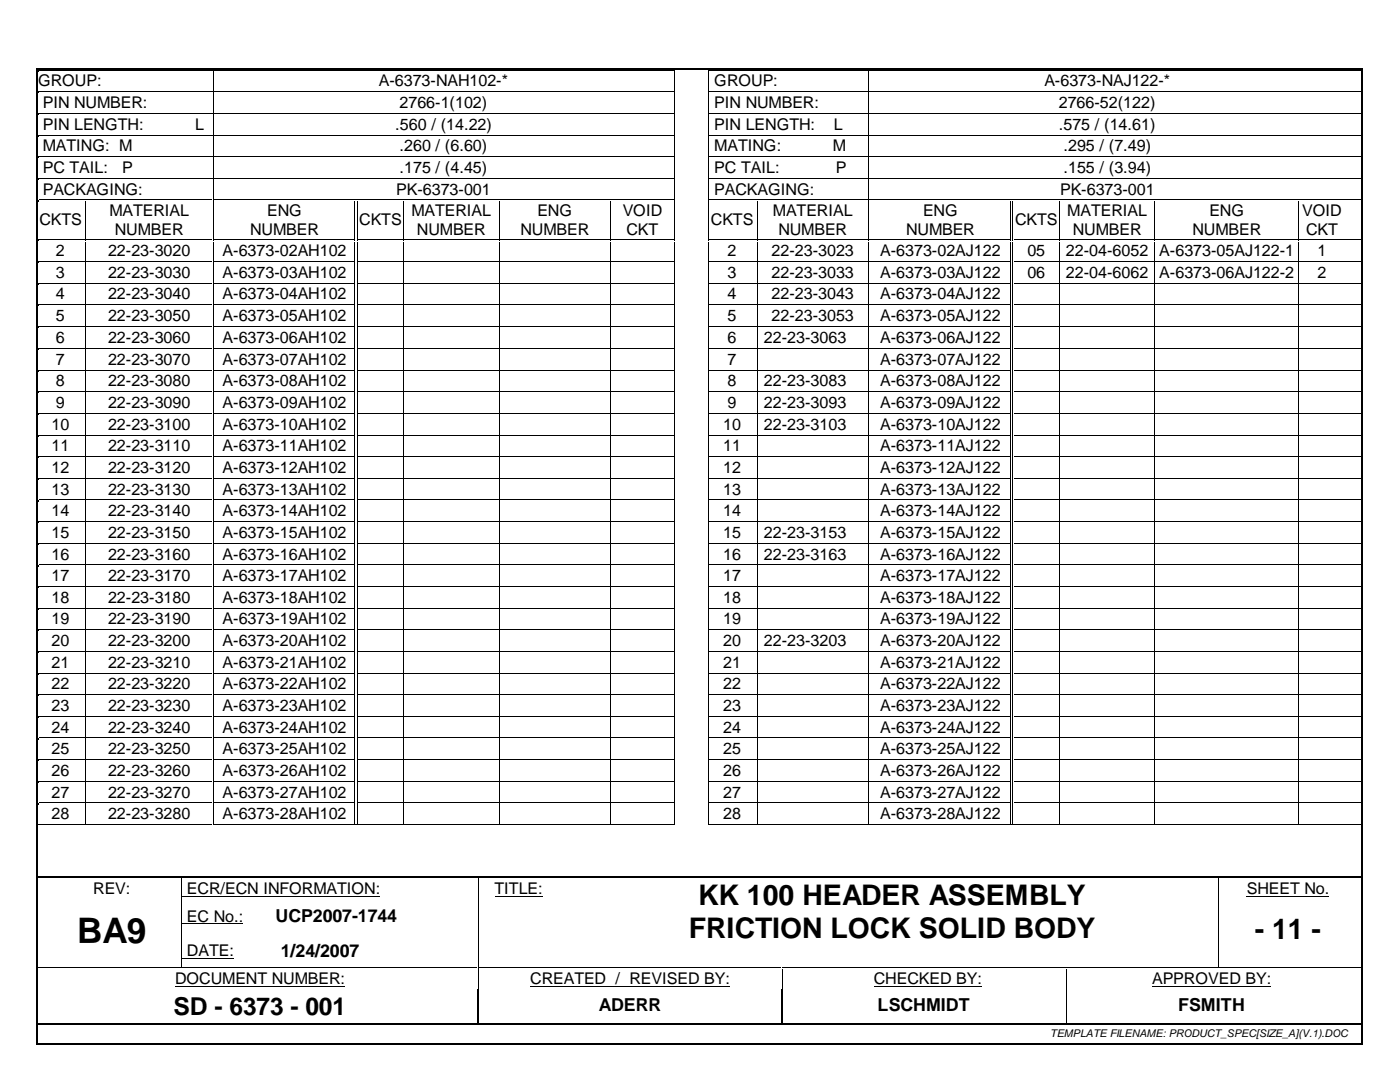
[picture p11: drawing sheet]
<svg xmlns="http://www.w3.org/2000/svg" width="279mm" height="216mm" viewBox="0 0 279 216" stroke-linecap="round" stroke-linejoin="round" font-family="sans-serif">
<defs><g id="words">
<text font-size="7" x="15.4" y="188.2">BA9</text>
<g font-size="5.7">
<text x="139.3" y="180.6">KK 100 HEADER ASSEMBLY</text>
<text x="137.5" y="187.1">FRICTION LOCK SOLID BODY</text>
<text x="250.4" y="187.3">- 11 -</text>
</g>
<text font-size="4.9" x="34.6" y="202.6">SD - 6373 - 001</text>
<g font-size="3.6">
<text x="55" y="184">UCP2007-1744</text>
<text x="56" y="190.9">1/24/2007</text>
<text x="119.5" y="201.8">ADERR</text>
<text x="175.2" y="201.8">LSCHMIDT</text>
<text x="235.1" y="201.8">FSMITH</text>
</g>
<g font-size="3.2">
<text x="7.6" y="17.3">GROUP:</text>
<text x="75.6" y="17.3">A-6373-NAH102-*</text>
<text x="142.6" y="17.3">GROUP:</text>
<text x="208.4" y="17.3">A-6373-NAJ122-*</text>
<text x="8.5" y="21.6">PIN NUMBER:</text>
<text x="79.7" y="21.6">2766-1(102)</text>
<text x="142.6" y="21.6">PIN NUMBER:</text>
<text x="211.3" y="21.6">2766-52(122)</text>
<text x="8.5" y="25.9">PIN LENGTH:</text>
<text x="38.9" y="25.9">L</text>
<text x="78.9" y="25.9">.560 / (14.22)</text>
<text x="142.6" y="25.9">PIN LENGTH:</text>
<text x="166.4" y="25.9">L</text>
<text x="211.3" y="25.9">.575 / (14.61)</text>
<text x="8.5" y="30.2">MATING: M</text>
<text x="8.5" y="34.5">PC TAIL:</text>
<text x="24.4" y="34.5">P</text>
<text x="79.7" y="34.5">.175 / (4.45)</text>
<text x="79.7" y="30.2">.260 / (6.60)</text>
<text x="142.6" y="30.2">MATING:</text>
<text x="142.6" y="34.5">PC TAIL:</text>
<text x="166.2" y="30.2">M</text>
<text x="166.8" y="34.5">P</text>
<text x="212.2" y="30.2">.295 / (7.49)</text>
<text x="212.2" y="34.5">.155 / (3.94)</text>
<text x="8.5" y="38.8">PACKAGING:</text>
<text x="79.1" y="38.8">PK-6373-001</text>
<text x="142.6" y="38.8">PACKAGING:</text>
<text x="211.6" y="38.8">PK-6373-001</text>
<text x="7.9" y="44.9">CKTS</text>
<text x="21.8" y="43.2">MATERIAL</text>
<text x="22.9" y="46.8">NUMBER</text>
<text x="49.9" y="46.8">NUMBER</text>
<text x="53.3" y="43.2">ENG</text>
<text x="71.7" y="44.9">CKTS</text>
<text x="82.1" y="43.2">MATERIAL</text>
<text x="83.2" y="46.8">NUMBER</text>
<text x="103.9" y="46.8">NUMBER</text>
<text x="107.3" y="43.2">ENG</text>
<text x="124.3" y="43.2">VOID</text>
<text x="125" y="46.8">CKT</text>
<text x="141.9" y="44.9">CKTS</text>
<text x="154.2" y="43.2">MATERIAL</text>
<text x="155.3" y="46.8">NUMBER</text>
<text x="180.8" y="46.8">NUMBER</text>
<text x="184.2" y="43.2">ENG</text>
<text x="202.6" y="44.9">CKTS</text>
<text x="213" y="43.2">MATERIAL</text>
<text x="214.1" y="46.8">NUMBER</text>
<text x="238" y="46.8">NUMBER</text>
<text x="241.4" y="43.2">ENG</text>
<text x="259.9" y="43.2">VOID</text>
<text x="260.7" y="46.8">CKT</text>
<text x="11.2" y="51.1">2</text>
<text x="21.6" y="51.1">22-23-3020</text>
<text x="44.4" y="51.1">A-6373-02AH102</text>
<text x="145.2" y="51.1">2</text>
<text x="154" y="51.1">22-23-3023</text>
<text x="175.7" y="51.1">A-6373-02AJ122</text>
<text x="205" y="51.1">05</text>
<text x="212.7" y="51.1">22-04-6052</text>
<text x="231.4" y="51.1">A-6373-05AJ122-1</text>
<text x="262.9" y="51.1">1</text>
<text x="11.2" y="55.4">3</text>
<text x="11.2" y="59.8">4</text>
<text x="21.6" y="55.4">22-23-3030</text>
<text x="21.6" y="59.8">22-23-3040</text>
<text x="44.4" y="55.4">A-6373-03AH102</text>
<text x="44.4" y="59.8">A-6373-04AH102</text>
<text x="145.2" y="55.4">3</text>
<text x="145.2" y="59.8">4</text>
<text x="154" y="55.4">22-23-3033</text>
<text x="154" y="59.8">22-23-3043</text>
<text x="175.7" y="55.4">A-6373-03AJ122</text>
<text x="175.7" y="59.8">A-6373-04AJ122</text>
<text x="205" y="55.4">06</text>
<text x="212.7" y="55.4">22-04-6062</text>
<text x="231.4" y="55.4">A-6373-06AJ122-2</text>
<text x="262.9" y="55.4">2</text>
<text x="11.2" y="64.1">5</text>
<text x="21.6" y="64.1">22-23-3050</text>
<text x="44.4" y="64.1">A-6373-05AH102</text>
<text x="145.2" y="64.1">5</text>
<text x="154" y="64.1">22-23-3053</text>
<text x="175.7" y="64.1">A-6373-05AJ122</text>
<text x="11.2" y="68.5">6</text>
<text x="21.6" y="68.5">22-23-3060</text>
<text x="44.4" y="68.5">A-6373-06AH102</text>
<text x="145.2" y="68.5">6</text>
<text x="152.5" y="68.5">22-23-3063</text>
<text x="175.7" y="68.5">A-6373-06AJ122</text>
<text x="11.2" y="72.8">7</text>
<text x="11.2" y="77.1">8</text>
<text x="21.6" y="72.8">22-23-3070</text>
<text x="21.6" y="77.1">22-23-3080</text>
<text x="44.4" y="72.8">A-6373-07AH102</text>
<text x="44.4" y="77.1">A-6373-08AH102</text>
<text x="145.2" y="72.8">7</text>
<text x="145.2" y="77.1">8</text>
<text x="152.5" y="77.1">22-23-3083</text>
<text x="175.7" y="72.8">A-6373-07AJ122</text>
<text x="175.7" y="77.1">A-6373-08AJ122</text>
<text x="11.2" y="81.4">9</text>
<text x="21.6" y="81.4">22-23-3090</text>
<text x="44.4" y="81.4">A-6373-09AH102</text>
<text x="145.2" y="81.4">9</text>
<text x="152.5" y="81.4">22-23-3093</text>
<text x="175.7" y="81.4">A-6373-09AJ122</text>
<text x="10.3" y="85.7">10</text>
<text x="21.6" y="85.7">22-23-3100</text>
<text x="44.4" y="85.7">A-6373-10AH102</text>
<text x="144.3" y="85.7">10</text>
<text x="152.5" y="85.7">22-23-3103</text>
<text x="175.7" y="85.7">A-6373-10AJ122</text>
<text x="10.3" y="90.1">11</text>
<text x="10.3" y="94.4">12</text>
<text x="21.6" y="90.1">22-23-3110</text>
<text x="21.6" y="94.4">22-23-3120</text>
<text x="44.4" y="90.1">A-6373-11AH102</text>
<text x="44.4" y="94.4">A-6373-12AH102</text>
<text x="144.3" y="90.1">11</text>
<text x="144.3" y="94.4">12</text>
<text x="175.7" y="90.1">A-6373-11AJ122</text>
<text x="175.7" y="94.4">A-6373-12AJ122</text>
<text x="10.3" y="98.7">13</text>
<text x="21.6" y="98.7">22-23-3130</text>
<text x="44.4" y="98.7">A-6373-13AH102</text>
<text x="144.3" y="98.7">13</text>
<text x="175.7" y="98.7">A-6373-13AJ122</text>
<text x="10.3" y="103">14</text>
<text x="10.3" y="107.3">15</text>
<text x="21.6" y="103">22-23-3140</text>
<text x="21.6" y="107.3">22-23-3150</text>
<text x="44.4" y="103">A-6373-14AH102</text>
<text x="44.4" y="107.3">A-6373-15AH102</text>
<text x="144.3" y="103">14</text>
<text x="144.3" y="107.3">15</text>
<text x="152.5" y="107.3">22-23-3153</text>
<text x="175.7" y="103">A-6373-14AJ122</text>
<text x="175.7" y="107.3">A-6373-15AJ122</text>
<text x="10.3" y="111.7">16</text>
<text x="21.6" y="111.7">22-23-3160</text>
<text x="44.4" y="111.7">A-6373-16AH102</text>
<text x="144.3" y="111.7">16</text>
<text x="152.5" y="111.7">22-23-3163</text>
<text x="175.7" y="111.7">A-6373-16AJ122</text>
<text x="10.3" y="116">17</text>
<text x="21.6" y="116">22-23-3170</text>
<text x="44.4" y="116">A-6373-17AH102</text>
<text x="144.3" y="116">17</text>
<text x="175.7" y="116">A-6373-17AJ122</text>
<text x="10.3" y="120.3">18</text>
<text x="10.3" y="124.6">19</text>
<text x="21.6" y="120.3">22-23-3180</text>
<text x="21.6" y="124.6">22-23-3190</text>
<text x="44.4" y="120.3">A-6373-18AH102</text>
<text x="44.4" y="124.6">A-6373-19AH102</text>
<text x="144.3" y="120.3">18</text>
<text x="144.3" y="124.6">19</text>
<text x="175.7" y="120.3">A-6373-18AJ122</text>
<text x="175.7" y="124.6">A-6373-19AJ122</text>
<text x="10.3" y="128.9">20</text>
<text x="21.6" y="128.9">22-23-3200</text>
<text x="44.4" y="128.9">A-6373-20AH102</text>
<text x="144.3" y="128.9">20</text>
<text x="152.5" y="128.9">22-23-3203</text>
<text x="175.7" y="128.9">A-6373-20AJ122</text>
<text x="10.3" y="133.2">21</text>
<text x="10.3" y="137.6">22</text>
<text x="21.6" y="133.2">22-23-3210</text>
<text x="21.6" y="137.6">22-23-3220</text>
<text x="44.4" y="133.2">A-6373-21AH102</text>
<text x="44.4" y="137.6">A-6373-22AH102</text>
<text x="144.3" y="133.2">21</text>
<text x="144.3" y="137.6">22</text>
<text x="175.7" y="133.2">A-6373-21AJ122</text>
<text x="175.7" y="137.6">A-6373-22AJ122</text>
<text x="10.3" y="141.9">23</text>
<text x="21.6" y="141.9">22-23-3230</text>
<text x="44.4" y="141.9">A-6373-23AH102</text>
<text x="144.3" y="141.9">23</text>
<text x="175.7" y="141.9">A-6373-23AJ122</text>
<text x="10.3" y="146.2">24</text>
<text x="21.6" y="146.2">22-23-3240</text>
<text x="44.4" y="146.2">A-6373-24AH102</text>
<text x="144.3" y="146.2">24</text>
<text x="175.7" y="146.2">A-6373-24AJ122</text>
<text x="10.3" y="150.5">25</text>
<text x="10.3" y="154.8">26</text>
<text x="21.6" y="150.5">22-23-3250</text>
<text x="21.6" y="154.8">22-23-3260</text>
<text x="44.4" y="150.5">A-6373-25AH102</text>
<text x="44.4" y="154.8">A-6373-26AH102</text>
<text x="144.3" y="150.5">25</text>
<text x="144.3" y="154.8">26</text>
<text x="175.7" y="150.5">A-6373-25AJ122</text>
<text x="175.7" y="154.8">A-6373-26AJ122</text>
<text x="10.3" y="159.2">27</text>
<text x="21.6" y="159.2">22-23-3270</text>
<text x="44.4" y="159.2">A-6373-27AH102</text>
<text x="144.3" y="159.2">27</text>
<text x="175.7" y="159.2">A-6373-27AJ122</text>
<text x="10.3" y="163.5">28</text>
<text x="21.6" y="163.5">22-23-3280</text>
<text x="44.4" y="163.5">A-6373-28AH102</text>
<text x="144.3" y="163.5">28</text>
<text x="175.7" y="163.5">A-6373-28AJ122</text>
<text x="18.6" y="178.4">REV:</text>
<text x="37.3" y="178.4">ECR/ECN INFORMATION:</text>
<text x="98.7" y="178.4">TITLE:</text>
<text x="248.8" y="178.4">SHEET No.</text>
<text x="37.3" y="183.9">EC No.:</text>
<text x="37.3" y="190.8">DATE:</text>
<text x="34.9" y="196.4">DOCUMENT NUMBER:</text>
<text x="105.8" y="196.4">CREATED / REVISED BY:</text>
<text x="174.4" y="196.4">CHECKED BY:</text>
<text x="229.9" y="196.4">APPROVED BY:</text>
</g>
<text font-size="2.1" x="209.6" y="206.9">TEMPLATE FILENAME: PRODUCT_SPEC[SIZE_A](V.1).DOC</text>
</g></defs>
<g fill="none" stroke="#000" stroke-width=".2">
<path d="M7.8 14h34.6M7.8 18.3h34.6M42.5 13.9v4.3M42.5 18.7v3.8M42.7 14h91.7M42.7 18.3h91.7M134.6 13.9v4.3M134.6 18.7v3.8M141.3 13.9v4.3M141.3 18.7v3.8M141.5 14h31.7M141.5 18.3h31.7"/>
<path d="M173.3 13.9v4.3M173.3 18.7v3.8M173.5 14h95.1M173.5 18.3h98.2M268.9 14h3.1M7.8 22.6h34.6M7.8 26.9h34.6M7.8 31.3h34.6M7.8 35.6h34.6M7.8 39.9h9.2M17.3 39.9h25.1M42.5 23v3.8"/>
<path d="M42.5 27.3v3.8M42.5 31.6v3.9M42.5 36v3.8M42.7 22.6h91.7M42.7 26.9h91.7M42.7 31.3h91.7M42.7 35.6h91.7M42.7 39.9h27.9M70.8 39.9h9.7M80.8 39.9h18.7M99.8 39.9h21.9M122 39.9h12.4"/>
<path d="M134.6 23v3.8M134.6 27.3v3.8M134.6 31.6v3.9M134.6 36v3.8M141.3 23v3.8M141.3 27.3v3.8M141.3 31.6v3.9M141.3 36v3.8M141.5 22.6h31.7M141.5 26.9h31.7M141.5 31.3h31.7M141.5 35.6h31.7"/>
<path d="M141.5 39.9h9.5M151.3 39.9h21.9M173.3 23v3.8M173.3 27.3v3.8M173.3 31.6v3.9M173.3 36v3.8M173.5 22.6h98.2M173.5 26.9h98.2M173.5 31.3h98.2M173.5 35.6h98.2M173.5 39.9h28M201.7 39.9h9.6"/>
<path d="M211.6 39.9h18.8M230.6 39.9h28.4M259.2 39.9h12.5M7.8 47.9h9.2M7.8 52.2h9.2M7.8 56.5h9.2M17.1 40.3v7.4M17.1 48.2v3.9M17.1 52.6v3.9M17.1 56.9v3.9M17.3 47.9h25.1M17.3 52.2h25.1"/>
<path d="M17.3 56.5h25.1M42.5 40.3v7.4M42.5 48.2v3.9M42.5 52.6v3.9M42.5 56.9v3.9M42.7 47.9h27.9M42.7 52.2h27.9M42.7 56.5h27.9M70.8 40.3v7.4M70.8 48.2v3.9M70.8 52.6v3.9M70.8 56.9v3.9"/>
<path d="M71.3 40.3v7.4M71.3 48.2v3.9M71.3 52.6v3.9M71.3 56.9v3.9M71.4 47.9h9.1M71.4 52.2h9.1M71.4 56.5h9.1M80.6 40.3v7.4M80.6 48.2v3.9M80.6 52.6v3.9M80.6 56.9v3.9M80.8 47.9h18.7"/>
<path d="M80.8 52.2h18.7M80.8 56.5h18.7M99.7 40.3v7.4M99.7 48.2v3.9M99.7 52.6v3.9M99.7 56.9v3.9M99.8 47.9h21.9M99.8 52.2h21.9M99.8 56.5h21.9M121.9 40.3v7.4M121.9 48.2v3.9M121.9 52.6v3.9"/>
<path d="M121.9 56.9v3.9M122 47.9h12.4M122 52.2h12.4M122 56.5h12.4M134.6 40.3v7.4M134.6 48.2v3.9M134.6 52.6v3.9M134.6 56.9v3.9M141.3 40.3v7.4M141.3 48.2v3.9M141.3 52.6v3.9M141.3 56.9v3.9"/>
<path d="M141.5 47.9h9.5M141.5 52.2h9.5M141.5 56.5h9.5M151.2 40.3v7.4M151.2 48.2v3.9M151.2 52.6v3.9M151.2 56.9v3.9M151.3 47.9h21.9M151.3 52.2h21.9M151.3 56.5h21.9M173.3 40.3v7.4M173.3 48.2v3.9"/>
<path d="M173.3 52.6v3.9M173.3 56.9v3.9M173.5 47.9h28M173.5 52.2h28M173.5 56.5h28M201.7 40.3v7.4M201.7 48.2v3.9M201.7 52.6v3.9M201.7 56.9v3.9M202.2 40.3v7.4M202.2 48.2v3.9M202.2 52.6v3.9"/>
<path d="M202.2 56.9v3.9M202.3 47.9h9M202.3 52.2h9M202.3 56.5h9M211.4 40.3v7.4M211.4 48.2v3.9M211.4 52.6v3.9M211.4 56.9v3.9M211.6 47.9h18.8M211.6 52.2h18.8M211.6 56.5h18.8M230.5 40.3v7.4"/>
<path d="M230.5 48.2v3.9M230.5 52.6v3.9M230.5 56.9v3.9M230.6 47.9h28.4M230.6 52.2h28.4M230.6 56.5h28.4M259.1 40.3v7.4M259.1 48.2v3.9M259.1 52.6v3.9M259.1 56.9v3.9M259.2 47.9h12.5M259.2 52.2h12.5"/>
<path d="M259.2 56.5h12.5M7.8 60.8h9.2M7.8 65.2h9.2M7.8 69.5h9.2M7.8 73.9h9.2M7.8 78.2h9.2M17.1 61.2v3.9M17.1 65.6v3.8M17.1 69.9v3.8M17.1 74.2v3.8M17.1 78.5v3.9M17.3 60.8h25.1"/>
<path d="M17.3 65.2h25.1M17.3 69.5h25.1M17.3 73.9h25.1M17.3 78.2h25.1M42.5 61.2v3.9M42.5 65.6v3.8M42.5 69.9v3.8M42.5 74.2v3.8M42.5 78.5v3.9M42.7 60.8h27.9M42.7 65.2h27.9M42.7 69.5h27.9"/>
<path d="M42.7 73.9h27.9M42.7 78.2h27.9M70.8 61.2v3.9M70.8 65.6v3.8M70.8 69.9v3.8M70.8 74.2v3.8M70.8 78.5v3.9M71.3 61.2v3.9M71.3 65.6v3.8M71.3 69.9v3.8M71.3 74.2v3.8M71.3 78.5v3.9"/>
<path d="M71.4 60.8h9.1M71.4 65.2h9.1M71.4 69.5h9.1M71.4 73.9h9.1M71.4 78.2h9.1M80.6 61.2v3.9M80.6 65.6v3.8M80.6 69.9v3.8M80.6 74.2v3.8M80.6 78.5v3.9M80.8 60.8h18.7M80.8 65.2h18.7"/>
<path d="M80.8 69.5h18.7M80.8 73.9h18.7M80.8 78.2h18.7M99.7 61.2v3.9M99.7 65.6v3.8M99.7 69.9v3.8M99.7 74.2v3.8M99.7 78.5v3.9M99.8 60.8h21.9M99.8 65.2h21.9M99.8 69.5h21.9M99.8 73.9h21.9"/>
<path d="M99.8 78.2h21.9M121.9 61.2v3.9M121.9 65.6v3.8M121.9 69.9v3.8M121.9 74.2v3.8M121.9 78.5v3.9M122 60.8h12.4M122 65.2h12.4M122 69.5h12.4M122 73.9h12.4M122 78.2h12.4M134.6 61.2v3.9"/>
<path d="M134.6 65.6v3.8M134.6 69.9v3.8M134.6 74.2v3.8M134.6 78.5v3.9M141.3 61.2v3.9M141.3 65.6v3.8M141.3 69.9v3.8M141.3 74.2v3.8M141.3 78.5v3.9M141.5 60.8h9.5M141.5 65.2h9.5M141.5 69.5h9.5"/>
<path d="M141.5 73.9h9.5M141.5 78.2h9.5M151.2 61.2v3.9M151.2 65.6v3.8M151.2 69.9v3.8M151.2 74.2v3.8M151.2 78.5v3.9M151.3 60.8h21.9M151.3 65.2h21.9M151.3 69.5h21.9M151.3 73.9h21.9M151.3 78.2h21.9"/>
<path d="M173.3 61.2v3.9M173.3 65.6v3.8M173.3 69.9v3.8M173.3 74.2v3.8M173.3 78.5v3.9M173.5 60.8h28M173.5 65.2h28M173.5 69.5h28M173.5 73.9h28M173.5 78.2h28M201.7 61.2v3.9M201.7 65.6v3.8"/>
<path d="M201.7 69.9v3.8M201.7 74.2v3.8M201.7 78.5v3.9M202.2 61.2v3.9M202.2 65.6v3.8M202.2 69.9v3.8M202.2 74.2v3.8M202.2 78.5v3.9M202.3 60.8h9M202.3 65.2h9M202.3 69.5h9M202.3 73.9h9"/>
<path d="M202.3 78.2h9M211.4 61.2v3.9M211.4 65.6v3.8M211.4 69.9v3.8M211.4 74.2v3.8M211.4 78.5v3.9M211.6 60.8h18.8M211.6 65.2h18.8M211.6 69.5h18.8M211.6 73.9h18.8M211.6 78.2h18.8M230.5 61.2v3.9"/>
<path d="M230.5 65.6v3.8M230.5 69.9v3.8M230.5 74.2v3.8M230.5 78.5v3.9M230.6 60.8h28.4M230.6 65.2h28.4M230.6 69.5h28.4M230.6 73.9h28.4M230.6 78.2h28.4M259.1 61.2v3.9M259.1 65.6v3.8M259.1 69.9v3.8"/>
<path d="M259.1 74.2v3.8M259.1 78.5v3.9M259.2 60.8h12.5M259.2 65.2h12.5M259.2 69.5h12.5M259.2 73.9h12.5M259.2 78.2h12.5M7.8 82.5h9.2M7.8 86.8h9.2M7.8 91.1h9.2M7.8 95.4h9.2M7.8 99.8h9.2"/>
<path d="M17.1 82.9v3.8M17.1 87.2v3.8M17.1 91.5v3.8M17.1 95.8v3.8M17.3 82.5h25.1M17.3 86.8h25.1M17.3 91.1h25.1M17.3 95.4h25.1M17.3 99.8h25.1M42.5 82.9v3.8M42.5 87.2v3.8M42.5 91.5v3.8"/>
<path d="M42.5 95.8v3.8M42.7 82.5h27.9M42.7 86.8h27.9M42.7 91.1h27.9M42.7 95.4h27.9M42.7 99.8h27.9M70.8 82.9v3.8M70.8 87.2v3.8M70.8 91.5v3.8M70.8 95.8v3.8M71.3 82.9v3.8M71.3 87.2v3.8"/>
<path d="M71.3 91.5v3.8M71.3 95.8v3.8M71.4 82.5h9.1M71.4 86.8h9.1M71.4 91.1h9.1M71.4 95.4h9.1M71.4 99.8h9.1M80.6 82.9v3.8M80.6 87.2v3.8M80.6 91.5v3.8M80.6 95.8v3.8M80.8 82.5h18.7"/>
<path d="M80.8 86.8h18.7M80.8 91.1h18.7M80.8 95.4h18.7M80.8 99.8h18.7M99.7 82.9v3.8M99.7 87.2v3.8M99.7 91.5v3.8M99.7 95.8v3.8M99.8 82.5h21.9M99.8 86.8h21.9M99.8 91.1h21.9M99.8 95.4h21.9"/>
<path d="M99.8 99.8h21.9M121.9 82.9v3.8M121.9 87.2v3.8M121.9 91.5v3.8M121.9 95.8v3.8M122 82.5h12.4M122 86.8h12.4M122 91.1h12.4M122 95.4h12.4M122 99.8h12.4M134.6 82.9v3.8M134.6 87.2v3.8"/>
<path d="M134.6 91.5v3.8M134.6 95.8v3.8M141.3 82.9v3.8M141.3 87.2v3.8M141.3 91.5v3.8M141.3 95.8v3.8M141.5 82.5h9.5M141.5 86.8h9.5M141.5 91.1h9.5M141.5 95.4h9.5M141.5 99.8h9.5M151.2 82.9v3.8"/>
<path d="M151.2 87.2v3.8M151.2 91.5v3.8M151.2 95.8v3.8M151.3 82.5h21.9M151.3 86.8h21.9M151.3 91.1h21.9M151.3 95.4h21.9M151.3 99.8h21.9M173.3 82.9v3.8M173.3 87.2v3.8M173.3 91.5v3.8M173.3 95.8v3.8"/>
<path d="M173.5 82.5h28M173.5 86.8h28M173.5 91.1h28M173.5 95.4h28M173.5 99.8h28M201.7 82.9v3.8M201.7 87.2v3.8M201.7 91.5v3.8M201.7 95.8v3.8M202.2 82.9v3.8M202.2 87.2v3.8M202.2 91.5v3.8"/>
<path d="M202.2 95.8v3.8M202.3 82.5h9M202.3 86.8h9M202.3 91.1h9M202.3 95.4h9M202.3 99.8h9M211.4 82.9v3.8M211.4 87.2v3.8M211.4 91.5v3.8M211.4 95.8v3.8M211.6 82.5h18.8M211.6 86.8h18.8"/>
<path d="M211.6 91.1h18.8M211.6 95.4h18.8M211.6 99.8h18.8M230.5 82.9v3.8M230.5 87.2v3.8M230.5 91.5v3.8M230.5 95.8v3.8M230.6 82.5h28.4M230.6 86.8h28.4M230.6 91.1h28.4M230.6 95.4h28.4M230.6 99.8h28.4"/>
<path d="M259.1 82.9v3.8M259.1 87.2v3.8M259.1 91.5v3.8M259.1 95.8v3.8M259.2 82.5h12.5M259.2 86.8h12.5M259.2 91.1h12.5M259.2 95.4h12.5M259.2 99.8h12.5M7.8 104.1h9.2M7.8 108.4h9.2M7.8 112.7h9.2"/>
<path d="M7.8 117h9.2M17.1 100.1v3.8M17.1 104.5v3.8M17.1 108.8v3.8M17.1 113.1v3.8M17.1 117.4v3.8M17.3 104.1h25.1M17.3 108.4h25.1M17.3 112.7h25.1M17.3 117h25.1M42.5 100.1v3.8M42.5 104.5v3.8"/>
<path d="M42.5 108.8v3.8M42.5 113.1v3.8M42.5 117.4v3.8M42.7 104.1h27.9M42.7 108.4h27.9M42.7 112.7h27.9M42.7 117h27.9M70.8 100.1v3.8M70.8 104.5v3.8M70.8 108.8v3.8M70.8 113.1v3.8M70.8 117.4v3.8"/>
<path d="M71.3 100.1v3.8M71.3 104.5v3.8M71.3 108.8v3.8M71.3 113.1v3.8M71.3 117.4v3.8M71.4 104.1h9.1M71.4 108.4h9.1M71.4 112.7h9.1M71.4 117h9.1M80.6 100.1v3.8M80.6 104.5v3.8M80.6 108.8v3.8"/>
<path d="M80.6 113.1v3.8M80.6 117.4v3.8M80.8 104.1h18.7M80.8 108.4h18.7M80.8 112.7h18.7M80.8 117h18.7M99.7 100.1v3.8M99.7 104.5v3.8M99.7 108.8v3.8M99.7 113.1v3.8M99.7 117.4v3.8M99.8 104.1h21.9"/>
<path d="M99.8 108.4h21.9M99.8 112.7h21.9M99.8 117h21.9M121.9 100.1v3.8M121.9 104.5v3.8M121.9 108.8v3.8M121.9 113.1v3.8M121.9 117.4v3.8M122 104.1h12.4M122 108.4h12.4M122 112.7h12.4M122 117h12.4"/>
<path d="M134.6 100.1v3.8M134.6 104.5v3.8M134.6 108.8v3.8M134.6 113.1v3.8M134.6 117.4v3.8M141.3 100.1v3.8M141.3 104.5v3.8M141.3 108.8v3.8M141.3 113.1v3.8M141.3 117.4v3.8M141.5 104.1h9.5M141.5 108.4h9.5"/>
<path d="M141.5 112.7h9.5M141.5 117h9.5M151.2 100.1v3.8M151.2 104.5v3.8M151.2 108.8v3.8M151.2 113.1v3.8M151.2 117.4v3.8M151.3 104.1h21.9M151.3 108.4h21.9M151.3 112.7h21.9M151.3 117h21.9M173.3 100.1v3.8"/>
<path d="M173.3 104.5v3.8M173.3 108.8v3.8M173.3 113.1v3.8M173.3 117.4v3.8M173.5 104.1h28M173.5 108.4h28M173.5 112.7h28M173.5 117h28M201.7 100.1v3.8M201.7 104.5v3.8M201.7 108.8v3.8M201.7 113.1v3.8"/>
<path d="M201.7 117.4v3.8M202.2 100.1v3.8M202.2 104.5v3.8M202.2 108.8v3.8M202.2 113.1v3.8M202.2 117.4v3.8M202.3 104.1h9M202.3 108.4h9M202.3 112.7h9M202.3 117h9M211.4 100.1v3.8M211.4 104.5v3.8"/>
<path d="M211.4 108.8v3.8M211.4 113.1v3.8M211.4 117.4v3.8M211.6 104.1h18.8M211.6 108.4h18.8M211.6 112.7h18.8M211.6 117h18.8M230.5 100.1v3.8M230.5 104.5v3.8M230.5 108.8v3.8M230.5 113.1v3.8M230.5 117.4v3.8"/>
<path d="M230.6 104.1h28.4M230.6 108.4h28.4M230.6 112.7h28.4M230.6 117h28.4M259.1 100.1v3.8M259.1 104.5v3.8M259.1 108.8v3.8M259.1 113.1v3.8M259.1 117.4v3.8M259.2 104.1h12.5M259.2 108.4h12.5M259.2 112.7h12.5"/>
<path d="M259.2 117h12.5M7.8 121.3h9.2M7.8 125.7h9.2M7.8 130h9.2M7.8 134.3h9.2M7.8 138.6h9.2M17.1 121.7v3.8M17.1 126v3.9M17.1 130.4v3.8M17.1 134.7v3.8M17.1 139v3.8M17.3 121.3h25.1"/>
<path d="M17.3 125.7h25.1M17.3 130h25.1M17.3 134.3h25.1M17.3 138.6h25.1M42.5 121.7v3.8M42.5 126v3.9M42.5 130.4v3.8M42.5 134.7v3.8M42.5 139v3.8M42.7 121.3h27.9M42.7 125.7h27.9M42.7 130h27.9"/>
<path d="M42.7 134.3h27.9M42.7 138.6h27.9M70.8 121.7v3.8M70.8 126v3.9M70.8 130.4v3.8M70.8 134.7v3.8M70.8 139v3.8M71.3 121.7v3.8M71.3 126v3.9M71.3 130.4v3.8M71.3 134.7v3.8M71.3 139v3.8"/>
<path d="M71.4 121.3h9.1M71.4 125.7h9.1M71.4 130h9.1M71.4 134.3h9.1M71.4 138.6h9.1M80.6 121.7v3.8M80.6 126v3.9M80.6 130.4v3.8M80.6 134.7v3.8M80.6 139v3.8M80.8 121.3h18.7M80.8 125.7h18.7"/>
<path d="M80.8 130h18.7M80.8 134.3h18.7M80.8 138.6h18.7M99.7 121.7v3.8M99.7 126v3.9M99.7 130.4v3.8M99.7 134.7v3.8M99.7 139v3.8M99.8 121.3h21.9M99.8 125.7h21.9M99.8 130h21.9M99.8 134.3h21.9"/>
<path d="M99.8 138.6h21.9M121.9 121.7v3.8M121.9 126v3.9M121.9 130.4v3.8M121.9 134.7v3.8M121.9 139v3.8M122 121.3h12.4M122 125.7h12.4M122 130h12.4M122 134.3h12.4M122 138.6h12.4M134.6 121.7v3.8"/>
<path d="M134.6 126v3.9M134.6 130.4v3.8M134.6 134.7v3.8M134.6 139v3.8M141.3 121.7v3.8M141.3 126v3.9M141.3 130.4v3.8M141.3 134.7v3.8M141.3 139v3.8M141.5 121.3h9.5M141.5 125.7h9.5M141.5 130h9.5"/>
<path d="M141.5 134.3h9.5M141.5 138.6h9.5M151.2 121.7v3.8M151.2 126v3.9M151.2 130.4v3.8M151.2 134.7v3.8M151.2 139v3.8M151.3 121.3h21.9M151.3 125.7h21.9M151.3 130h21.9M151.3 134.3h21.9M151.3 138.6h21.9"/>
<path d="M173.3 121.7v3.8M173.3 126v3.9M173.3 130.4v3.8M173.3 134.7v3.8M173.3 139v3.8M173.5 121.3h28M173.5 125.7h28M173.5 130h28M173.5 134.3h28M173.5 138.6h28M201.7 121.7v3.8M201.7 126v3.9"/>
<path d="M201.7 130.4v3.8M201.7 134.7v3.8M201.7 139v3.8M202.2 121.7v3.8M202.2 126v3.9M202.2 130.4v3.8M202.2 134.7v3.8M202.2 139v3.8M202.3 121.3h9M202.3 125.7h9M202.3 130h9M202.3 134.3h9"/>
<path d="M202.3 138.6h9M211.4 121.7v3.8M211.4 126v3.9M211.4 130.4v3.8M211.4 134.7v3.8M211.4 139v3.8M211.6 121.3h18.8M211.6 125.7h18.8M211.6 130h18.8M211.6 134.3h18.8M211.6 138.6h18.8M230.5 121.7v3.8"/>
<path d="M230.5 126v3.9M230.5 130.4v3.8M230.5 134.7v3.8M230.5 139v3.8M230.6 121.3h28.4M230.6 125.7h28.4M230.6 130h28.4M230.6 134.3h28.4M230.6 138.6h28.4M259.1 121.7v3.8M259.1 126v3.9M259.1 130.4v3.8"/>
<path d="M259.1 134.7v3.8M259.1 139v3.8M259.2 121.3h12.5M259.2 125.7h12.5M259.2 130h12.5M259.2 134.3h12.5M259.2 138.6h12.5M7.8 142.9h9.2M7.8 147.3h9.2M7.8 151.6h9.2M7.8 155.9h9.2M17.1 143.3v3.8"/>
<path d="M17.1 147.6v3.8M17.1 152v3.8M17.1 156.3v3.8M17.3 142.9h25.1M17.3 147.3h25.1M17.3 151.6h25.1M17.3 155.9h25.1M42.5 143.3v3.8M42.5 147.6v3.8M42.5 152v3.8M42.5 156.3v3.8M42.7 142.9h27.9"/>
<path d="M42.7 147.3h27.9M42.7 151.6h27.9M42.7 155.9h27.9M70.8 143.3v3.8M70.8 147.6v3.8M70.8 152v3.8M70.8 156.3v3.8M71.3 143.3v3.8M71.3 147.6v3.8M71.3 152v3.8M71.3 156.3v3.8M71.4 142.9h9.1"/>
<path d="M71.4 147.3h9.1M71.4 151.6h9.1M71.4 155.9h9.1M80.6 143.3v3.8M80.6 147.6v3.8M80.6 152v3.8M80.6 156.3v3.8M80.8 142.9h18.7M80.8 147.3h18.7M80.8 151.6h18.7M80.8 155.9h18.7M99.7 143.3v3.8"/>
<path d="M99.7 147.6v3.8M99.7 152v3.8M99.7 156.3v3.8M99.8 142.9h21.9M99.8 147.3h21.9M99.8 151.6h21.9M99.8 155.9h21.9M121.9 143.3v3.8M121.9 147.6v3.8M121.9 152v3.8M121.9 156.3v3.8M122 142.9h12.4"/>
<path d="M122 147.3h12.4M122 151.6h12.4M122 155.9h12.4M134.6 143.3v3.8M134.6 147.6v3.8M134.6 152v3.8M134.6 156.3v3.8M141.3 143.3v3.8M141.3 147.6v3.8M141.3 152v3.8M141.3 156.3v3.8M141.5 142.9h9.5"/>
<path d="M141.5 147.3h9.5M141.5 151.6h9.5M141.5 155.9h9.5M151.2 143.3v3.8M151.2 147.6v3.8M151.2 152v3.8M151.2 156.3v3.8M151.3 142.9h21.9M151.3 147.3h21.9M151.3 151.6h21.9M151.3 155.9h21.9M173.3 143.3v3.8"/>
<path d="M173.3 147.6v3.8M173.3 152v3.8M173.3 156.3v3.8M173.5 142.9h28M173.5 147.3h28M173.5 151.6h28M173.5 155.9h28M201.7 143.3v3.8M201.7 147.6v3.8M201.7 152v3.8M201.7 156.3v3.8M202.2 143.3v3.8"/>
<path d="M202.2 147.6v3.8M202.2 152v3.8M202.2 156.3v3.8M202.3 142.9h9M202.3 147.3h9M202.3 151.6h9M202.3 155.9h9M211.4 143.3v3.8M211.4 147.6v3.8M211.4 152v3.8M211.4 156.3v3.8M211.6 142.9h18.8"/>
<path d="M211.6 147.3h18.8M211.6 151.6h18.8M211.6 155.9h18.8M230.5 143.3v3.8M230.5 147.6v3.8M230.5 152v3.8M230.5 156.3v3.8M230.6 142.9h28.4M230.6 147.3h28.4M230.6 151.6h28.4M230.6 155.9h28.4M259.1 143.3v3.8"/>
<path d="M259.1 147.6v3.8M259.1 152v3.8M259.1 156.3v3.8M259.2 142.9h12.5M259.2 147.3h12.5M259.2 151.6h12.5M259.2 155.9h12.5M7.8 160.2h9.2M7.8 164.5h9.2M17.1 160.6v3.8M17.3 160.2h25.1M17.3 164.5h25.1"/>
<path d="M36.2 175.5v3.6M36.4 178.8h39.4M42.5 160.6v3.8M42.7 160.2h27.9M42.7 164.5h27.9M70.8 160.6v3.8M70.8 164.5h9.7M71.3 160.6v3.8M71.4 160.2h9.1M80.6 160.6v3.8M80.8 160.2h18.7M80.8 164.5h18.7"/>
<path d="M95.4 175.5v3.6M98.7 178.8h9.6M99.7 160.6v3.8M99.8 160.2h21.9M99.8 164.5h21.9M121.9 160.6v3.8M122 160.2h12.4M122 164.5h12.4M134.6 160.6v3.8M141.3 160.6v3.8M141.5 160.2h9.5M141.5 164.5h9.5"/>
<path d="M151.2 160.6v3.8M151.3 160.2h21.9M151.3 164.5h21.9M173.3 160.6v3.8M173.5 160.2h28M173.5 164.5h28M201.7 160.6v3.8M201.7 164.5h9.6M202.2 160.6v3.8M202.3 160.2h9M211.4 160.6v3.8M211.6 160.2h18.8"/>
<path d="M211.6 164.5h18.8M230.5 160.6v3.8M230.6 160.2h28.4M230.6 164.5h28.4M243.2 175.5v3.6M248.8 178.8h16.4M259.1 160.6v3.8M259.2 160.2h12.5M259.2 164.5h12.5M7.6 193.1h28.4M34.9 196.8h33.9M36.2 180.1v6"/>
<path d="M36.2 187.1v5.8M36.4 184.3h12.1M36.4 191.2h10.2M36.4 193.1h17.1M53.8 193.1h41.4M95.4 180.1v6M95.4 187.1v5.8M95.4 193.5v3.8M95.6 193.1h16.9M105.8 196.8h39.8M112.8 193.1h43.1M156.1 193.5v3.8"/>
<path d="M156.3 193.1h56.4M174.4 196.8h21.5M212.8 193.5v3.8M212.8 198.1v6M213 193.1h30.1M229.9 196.8h23.7M243.2 180.1v6M243.2 187.1v5.8M243.4 193.1h28.3"/>
</g>
<g fill="none" stroke="#000" stroke-width=".25">
<path d="M7.4 13.9v194.3M7.6 13.7h264.1M271.9 13.9v194.3M7.6 175h28.4M36.5 175h58.7M95.7 175h16.8M112.9 175h130.2M243.5 175h27.4M95.4 198.1v6M156.1 198.1v6M7.6 204.3h87.6M7.6 208.4h264.1"/>
<path d="M95.7 204.3h60.2M156.4 204.3h56.3M213.1 204.3h57.6"/>
</g>
<g fill="#000">
<path d="M7.3 13.6h.2v.3h-.2zM7.6 13.9l.1 .4zM7.6 13.9l.1 .1zM7.6 18.3l.1 .3zM42.5 14.1l.1 .2zM42.5 13.9l.1 .1zM42.5 18.3l.1 .3zM134.5 13.9l.1 .4zM134.5 13.9l.1 .1zM134.5 18.3l.1 .3zM141.3 13.9l.1 .4zM141.3 13.9l.1 .1z"/>
<path d="M141.3 18.3l.1 .3zM173.3 14.1l.1 .2zM173.3 13.9l.1 .1zM173.3 18.3l.1 .3zM268.7 13.9l.1 .1zM271.8 14.1v.2zM271.8 13.6h.2v.3h-.2zM7.6 22.6l.1 .3zM7.6 26.9l.1 .3zM7.6 31.2l.1 .4zM7.6 35.5l.1 .4zM17.1 39.9h.1z"/>
<path d="M42.5 22.6l.1 .3zM42.5 26.9l.1 .3zM42.5 31.2l.1 .4zM42.5 35.5l.1 .4zM70.7 39.9h.1zM80.6 39.9h.1zM99.6 39.9h.1zM121.8 39.9h.1zM134.5 22.6l.1 .3zM134.5 26.9l.1 .3zM134.5 31.2l.1 .4zM134.5 35.5l.1 .4z"/>
<path d="M141.3 22.6l.1 .3zM141.3 26.9l.1 .3zM141.3 31.2l.1 .4zM141.3 35.5l.1 .4zM151.1 39.9h.1zM173.3 22.6l.1 .3zM173.3 26.9l.1 .3zM173.3 31.2l.1 .4zM173.3 35.5l.1 .4zM201.6 39.9h.1zM211.4 39.9h.1zM230.4 39.9h.1z"/>
<path d="M7.6 39.9l.1 .3zM7.6 47.8l.1 .4zM7.6 52.1l.1 .4zM7.6 56.5l.1 .3zM17.1 40l.1 .2zM17.1 47.8l.1 .4zM17.1 52.1l.1 .4zM17.1 56.5l.1 .3zM42.5 39.9l.1 .3zM42.5 47.8l.1 .4zM42.5 52.1l.1 .4zM42.5 56.5l.1 .3z"/>
<path d="M70.7 40h.1v.2h-.1zM70.7 47.8h.1v.4h-.1zM70.7 52.1h.1v.4h-.1zM70.7 56.5h.1v.3h-.1zM71.2 40h.2v.2h-.2zM71.2 47.8h.2v.4h-.2zM71.2 52.1h.2v.4h-.2zM71.2 56.5h.2v.3h-.2zM80.6 40l.1 .2zM80.6 47.8l.1 .4zM80.6 52.1l.1 .4zM80.6 56.5l.1 .3z"/>
<path d="M99.6 40l.1 .2zM99.6 47.8l.1 .4zM99.6 52.1l.1 .4zM99.6 56.5l.1 .3zM121.8 40l.1 .2zM121.8 47.8l.1 .4zM121.8 52.1l.1 .4zM121.8 56.5l.1 .3zM134.5 39.9l.1 .3zM134.5 47.8l.1 .4zM134.5 52.1l.1 .4zM134.5 56.5l.1 .3z"/>
<path d="M141.3 39.9l.1 .3zM141.3 47.8l.1 .4zM141.3 52.1l.1 .4zM141.3 56.5l.1 .3zM151.1 40l.1 .2zM151.1 47.8l.1 .4zM151.1 52.1l.1 .4zM151.1 56.5l.1 .3zM173.3 39.9l.1 .3zM173.3 47.8l.1 .4zM173.3 52.1l.1 .4zM173.3 56.5l.1 .3z"/>
<path d="M201.6 40h.1v.2h-.1zM201.6 47.8h.1v.4h-.1zM201.6 52.1h.1v.4h-.1zM201.6 56.5h.1v.3h-.1zM202.1 40h.1v.2h-.1zM202.1 47.8h.1v.4h-.1zM202.1 52.1h.1v.4h-.1zM202.1 56.5h.1v.3h-.1zM211.4 40l.1 .2zM211.4 47.8l.1 .4zM211.4 52.1l.1 .4zM211.4 56.5l.1 .3z"/>
<path d="M230.4 40l.1 .2zM230.4 47.8l.1 .4zM230.4 52.1l.1 .4zM230.4 56.5l.1 .3zM259.1 40v.2zM259.1 47.8v.4zM259.1 52.1v.4zM259.1 56.5v.3zM7.6 60.8l.1 .3zM7.6 65.2l.1 .3zM7.6 69.5l.1 .3zM7.6 73.8l.1 .3z"/>
<path d="M7.6 78.1l.1 .4zM17.1 60.8l.1 .3zM17.1 65.2l.1 .3zM17.1 69.5l.1 .3zM17.1 73.8l.1 .3zM17.1 78.1l.1 .4zM42.5 60.8l.1 .3zM42.5 65.2l.1 .3zM42.5 69.5l.1 .3zM42.5 73.8l.1 .3zM42.5 78.1l.1 .4zM70.7 60.8h.1v.3h-.1z"/>
<path d="M70.7 65.2h.1v.3h-.1zM70.7 69.5h.1v.3h-.1zM70.7 73.8h.1v.3h-.1zM70.7 78.1h.1v.4h-.1zM71.2 60.8h.2v.3h-.2zM71.2 65.2h.2v.3h-.2zM71.2 69.5h.2v.3h-.2zM71.2 73.8h.2v.3h-.2zM71.2 78.1h.2v.4h-.2zM80.6 60.8l.1 .3zM80.6 65.2l.1 .3zM80.6 69.5l.1 .3z"/>
<path d="M80.6 73.8l.1 .3zM80.6 78.1l.1 .4zM99.6 60.8l.1 .3zM99.6 65.2l.1 .3zM99.6 69.5l.1 .3zM99.6 73.8l.1 .3zM99.6 78.1l.1 .4zM121.8 60.8l.1 .3zM121.8 65.2l.1 .3zM121.8 69.5l.1 .3zM121.8 73.8l.1 .3zM121.8 78.1l.1 .4z"/>
<path d="M134.5 60.8l.1 .3zM134.5 65.2l.1 .3zM134.5 69.5l.1 .3zM134.5 73.8l.1 .3zM134.5 78.1l.1 .4zM141.3 60.8l.1 .3zM141.3 65.2l.1 .3zM141.3 69.5l.1 .3zM141.3 73.8l.1 .3zM141.3 78.1l.1 .4zM151.1 60.8l.1 .3zM151.1 65.2l.1 .3z"/>
<path d="M151.1 69.5l.1 .3zM151.1 73.8l.1 .3zM151.1 78.1l.1 .4zM173.3 60.8l.1 .3zM173.3 65.2l.1 .3zM173.3 69.5l.1 .3zM173.3 73.8l.1 .3zM173.3 78.1l.1 .4zM201.6 60.8h.1v.3h-.1zM201.6 65.2h.1v.3h-.1zM201.6 69.5h.1v.3h-.1zM201.6 73.8h.1v.3h-.1z"/>
<path d="M201.6 78.1h.1v.4h-.1zM202.1 60.8h.1v.3h-.1zM202.1 65.2h.1v.3h-.1zM202.1 69.5h.1v.3h-.1zM202.1 73.8h.1v.3h-.1zM202.1 78.1h.1v.4h-.1zM211.4 60.8l.1 .3zM211.4 65.2l.1 .3zM211.4 69.5l.1 .3zM211.4 73.8l.1 .3zM211.4 78.1l.1 .4zM230.4 60.8l.1 .3z"/>
<path d="M230.4 65.2l.1 .3zM230.4 69.5l.1 .3zM230.4 73.8l.1 .3zM230.4 78.1l.1 .4zM259.1 60.8v.3zM259.1 65.2v.3zM259.1 69.5v.3zM259.1 73.8v.3zM259.1 78.1v.4zM7.6 82.4l.1 .4zM7.6 86.8l.1 .3zM7.6 91.1l.1 .3z"/>
<path d="M7.6 95.4l.1 .3zM17.1 82.4l.1 .4zM17.1 86.8l.1 .3zM17.1 91.1l.1 .3zM17.1 95.4l.1 .3zM42.5 82.4l.1 .4zM42.5 86.8l.1 .3zM42.5 91.1l.1 .3zM42.5 95.4l.1 .3zM70.7 82.4h.1v.4h-.1zM70.7 86.8h.1v.3h-.1zM70.7 91.1h.1v.3h-.1z"/>
<path d="M70.7 95.4h.1v.3h-.1zM71.2 82.4h.2v.4h-.2zM71.2 86.8h.2v.3h-.2zM71.2 91.1h.2v.3h-.2zM71.2 95.4h.2v.3h-.2zM80.6 82.4l.1 .4zM80.6 86.8l.1 .3zM80.6 91.1l.1 .3zM80.6 95.4l.1 .3zM99.6 82.4l.1 .4zM99.6 86.8l.1 .3zM99.6 91.1l.1 .3z"/>
<path d="M99.6 95.4l.1 .3zM121.8 82.4l.1 .4zM121.8 86.8l.1 .3zM121.8 91.1l.1 .3zM121.8 95.4l.1 .3zM134.5 82.4l.1 .4zM134.5 86.8l.1 .3zM134.5 91.1l.1 .3zM134.5 95.4l.1 .3zM141.3 82.4l.1 .4zM141.3 86.8l.1 .3zM141.3 91.1l.1 .3z"/>
<path d="M141.3 95.4l.1 .3zM151.1 82.4l.1 .4zM151.1 86.8l.1 .3zM151.1 91.1l.1 .3zM151.1 95.4l.1 .3zM173.3 82.4l.1 .4zM173.3 86.8l.1 .3zM173.3 91.1l.1 .3zM173.3 95.4l.1 .3zM201.6 82.4h.1v.4h-.1zM201.6 86.8h.1v.3h-.1zM201.6 91.1h.1v.3h-.1z"/>
<path d="M201.6 95.4h.1v.3h-.1zM202.1 82.4h.1v.4h-.1zM202.1 86.8h.1v.3h-.1zM202.1 91.1h.1v.3h-.1zM202.1 95.4h.1v.3h-.1zM211.4 82.4l.1 .4zM211.4 86.8l.1 .3zM211.4 91.1l.1 .3zM211.4 95.4l.1 .3zM230.4 82.4l.1 .4zM230.4 86.8l.1 .3zM230.4 91.1l.1 .3z"/>
<path d="M230.4 95.4l.1 .3zM259.1 82.4v.4zM259.1 86.8v.3zM259.1 91.1v.3zM259.1 95.4v.3zM7.6 99.7l.1 .4zM7.6 104l.1 .4zM7.6 108.4l.1 .3zM7.6 112.7l.1 .3zM7.6 117l.1 .3zM17.1 99.7l.1 .4zM17.1 104l.1 .4z"/>
<path d="M17.1 108.4l.1 .3zM17.1 112.7l.1 .3zM17.1 117l.1 .3zM42.5 99.7l.1 .4zM42.5 104l.1 .4zM42.5 108.4l.1 .3zM42.5 112.7l.1 .3zM42.5 117l.1 .3zM70.7 99.7h.1v.4h-.1zM70.7 104h.1v.4h-.1zM70.7 108.4h.1v.3h-.1zM70.7 112.7h.1v.3h-.1z"/>
<path d="M70.7 117h.1v.3h-.1zM71.2 99.7h.2v.4h-.2zM71.2 104h.2v.4h-.2zM71.2 108.4h.2v.3h-.2zM71.2 112.7h.2v.3h-.2zM71.2 117h.2v.3h-.2zM80.6 99.7l.1 .4zM80.6 104l.1 .4zM80.6 108.4l.1 .3zM80.6 112.7l.1 .3zM80.6 117l.1 .3zM99.6 99.7l.1 .4z"/>
<path d="M99.6 104l.1 .4zM99.6 108.4l.1 .3zM99.6 112.7l.1 .3zM99.6 117l.1 .3zM121.8 99.7l.1 .4zM121.8 104l.1 .4zM121.8 108.4l.1 .3zM121.8 112.7l.1 .3zM121.8 117l.1 .3zM134.5 99.7l.1 .4zM134.5 104l.1 .4zM134.5 108.4l.1 .3z"/>
<path d="M134.5 112.7l.1 .3zM134.5 117l.1 .3zM141.3 99.7l.1 .4zM141.3 104l.1 .4zM141.3 108.4l.1 .3zM141.3 112.7l.1 .3zM141.3 117l.1 .3zM151.1 99.7l.1 .4zM151.1 104l.1 .4zM151.1 108.4l.1 .3zM151.1 112.7l.1 .3zM151.1 117l.1 .3z"/>
<path d="M173.3 99.7l.1 .4zM173.3 104l.1 .4zM173.3 108.4l.1 .3zM173.3 112.7l.1 .3zM173.3 117l.1 .3zM201.6 99.7h.1v.4h-.1zM201.6 104h.1v.4h-.1zM201.6 108.4h.1v.3h-.1zM201.6 112.7h.1v.3h-.1zM201.6 117h.1v.3h-.1zM202.1 99.7h.1v.4h-.1zM202.1 104h.1v.4h-.1z"/>
<path d="M202.1 108.4h.1v.3h-.1zM202.1 112.7h.1v.3h-.1zM202.1 117h.1v.3h-.1zM211.4 99.7l.1 .4zM211.4 104l.1 .4zM211.4 108.4l.1 .3zM211.4 112.7l.1 .3zM211.4 117l.1 .3zM230.4 99.7l.1 .4zM230.4 104l.1 .4zM230.4 108.4l.1 .3zM230.4 112.7l.1 .3z"/>
<path d="M230.4 117l.1 .3zM259.1 99.7v.4zM259.1 104v.4zM259.1 108.4v.3zM259.1 112.7v.3zM259.1 117v.3zM7.6 121.3l.1 .3zM7.6 125.6l.1 .4zM7.6 129.9l.1 .4zM7.6 134.3l.1 .3zM7.6 138.6l.1 .3zM17.1 121.3l.1 .3z"/>
<path d="M17.1 125.6l.1 .4zM17.1 129.9l.1 .4zM17.1 134.3l.1 .3zM17.1 138.6l.1 .3zM42.5 121.3l.1 .3zM42.5 125.6l.1 .4zM42.5 129.9l.1 .4zM42.5 134.3l.1 .3zM42.5 138.6l.1 .3zM70.7 121.3h.1v.3h-.1zM70.7 125.6h.1v.4h-.1zM70.7 129.9h.1v.4h-.1z"/>
<path d="M70.7 134.3h.1v.3h-.1zM70.7 138.6h.1v.3h-.1zM71.2 121.3h.2v.3h-.2zM71.2 125.6h.2v.4h-.2zM71.2 129.9h.2v.4h-.2zM71.2 134.3h.2v.3h-.2zM71.2 138.6h.2v.3h-.2zM80.6 121.3l.1 .3zM80.6 125.6l.1 .4zM80.6 129.9l.1 .4zM80.6 134.3l.1 .3zM80.6 138.6l.1 .3z"/>
<path d="M99.6 121.3l.1 .3zM99.6 125.6l.1 .4zM99.6 129.9l.1 .4zM99.6 134.3l.1 .3zM99.6 138.6l.1 .3zM121.8 121.3l.1 .3zM121.8 125.6l.1 .4zM121.8 129.9l.1 .4zM121.8 134.3l.1 .3zM121.8 138.6l.1 .3zM134.5 121.3l.1 .3zM134.5 125.6l.1 .4z"/>
<path d="M134.5 129.9l.1 .4zM134.5 134.3l.1 .3zM134.5 138.6l.1 .3zM141.3 121.3l.1 .3zM141.3 125.6l.1 .4zM141.3 129.9l.1 .4zM141.3 134.3l.1 .3zM141.3 138.6l.1 .3zM151.1 121.3l.1 .3zM151.1 125.6l.1 .4zM151.1 129.9l.1 .4zM151.1 134.3l.1 .3z"/>
<path d="M151.1 138.6l.1 .3zM173.3 121.3l.1 .3zM173.3 125.6l.1 .4zM173.3 129.9l.1 .4zM173.3 134.3l.1 .3zM173.3 138.6l.1 .3zM201.6 121.3h.1v.3h-.1zM201.6 125.6h.1v.4h-.1zM201.6 129.9h.1v.4h-.1zM201.6 134.3h.1v.3h-.1zM201.6 138.6h.1v.3h-.1zM202.1 121.3h.1v.3h-.1z"/>
<path d="M202.1 125.6h.1v.4h-.1zM202.1 129.9h.1v.4h-.1zM202.1 134.3h.1v.3h-.1zM202.1 138.6h.1v.3h-.1zM211.4 121.3l.1 .3zM211.4 125.6l.1 .4zM211.4 129.9l.1 .4zM211.4 134.3l.1 .3zM211.4 138.6l.1 .3zM230.4 121.3l.1 .3zM230.4 125.6l.1 .4zM230.4 129.9l.1 .4z"/>
<path d="M230.4 134.3l.1 .3zM230.4 138.6l.1 .3zM259.1 121.3v.3zM259.1 125.6v.4zM259.1 129.9v.4zM259.1 134.3v.3zM259.1 138.6v.3zM7.6 142.9l.1 .3zM7.6 147.2l.1 .4zM7.6 151.5l.1 .4zM7.6 155.9l.1 .3zM17.1 142.9l.1 .3z"/>
<path d="M17.1 147.2l.1 .4zM17.1 151.5l.1 .4zM17.1 155.9l.1 .3zM42.5 142.9l.1 .3zM42.5 147.2l.1 .4zM42.5 151.5l.1 .4zM42.5 155.9l.1 .3zM70.7 142.9h.1v.3h-.1zM70.7 147.2h.1v.4h-.1zM70.7 151.5h.1v.4h-.1zM70.7 155.9h.1v.3h-.1zM71.2 142.9h.2v.3h-.2z"/>
<path d="M71.2 147.2h.2v.4h-.2zM71.2 151.5h.2v.4h-.2zM71.2 155.9h.2v.3h-.2zM80.6 142.9l.1 .3zM80.6 147.2l.1 .4zM80.6 151.5l.1 .4zM80.6 155.9l.1 .3zM99.6 142.9l.1 .3zM99.6 147.2l.1 .4zM99.6 151.5l.1 .4zM99.6 155.9l.1 .3zM121.8 142.9l.1 .3z"/>
<path d="M121.8 147.2l.1 .4zM121.8 151.5l.1 .4zM121.8 155.9l.1 .3zM134.5 142.9l.1 .3zM134.5 147.2l.1 .4zM134.5 151.5l.1 .4zM134.5 155.9l.1 .3zM141.3 142.9l.1 .3zM141.3 147.2l.1 .4zM141.3 151.5l.1 .4zM141.3 155.9l.1 .3zM151.1 142.9l.1 .3z"/>
<path d="M151.1 147.2l.1 .4zM151.1 151.5l.1 .4zM151.1 155.9l.1 .3zM173.3 142.9l.1 .3zM173.3 147.2l.1 .4zM173.3 151.5l.1 .4zM173.3 155.9l.1 .3zM201.6 142.9h.1v.3h-.1zM201.6 147.2h.1v.4h-.1zM201.6 151.5h.1v.4h-.1zM201.6 155.9h.1v.3h-.1zM202.1 142.9h.1v.3h-.1z"/>
<path d="M202.1 147.2h.1v.4h-.1zM202.1 151.5h.1v.4h-.1zM202.1 155.9h.1v.3h-.1zM211.4 142.9l.1 .3zM211.4 147.2l.1 .4zM211.4 151.5l.1 .4zM211.4 155.9l.1 .3zM230.4 142.9l.1 .3zM230.4 147.2l.1 .4zM230.4 151.5l.1 .4zM230.4 155.9l.1 .3zM259.1 142.9v.3z"/>
<path d="M259.1 147.2v.4zM259.1 151.5v.4zM259.1 155.9v.3zM7.6 160.2l.1 .3zM7.6 164.5l.1 .1zM17.1 160.2l.1 .3zM17.1 164.5l.1 .1zM36.1 175.2h.2v.2h-.2zM36.1 174.9h.3v.3h-.3zM42.5 160.2l.1 .3zM42.5 164.5l.1 .1zM70.7 160.2h.1v.3h-.1z"/>
<path d="M70.7 164.5l.1 .1zM71.2 160.2h.2v.3h-.2zM80.6 160.2l.1 .3zM80.6 164.5l.1 .1zM95.3 175.2h.2v.2h-.2zM95.3 174.9h.3v.3h-.3zM99.6 160.2l.1 .3zM99.6 164.5l.1 .1zM112.6 174.9h.2v.3h-.2zM121.8 160.2l.1 .3zM121.8 164.5l.1 .1zM134.5 160.2l.1 .3z"/>
<path d="M134.5 164.5l.1 .1zM141.3 160.2l.1 .3zM141.3 164.5l.1 .1zM151.1 160.2l.1 .3zM151.1 164.5l.1 .1zM173.3 160.2l.1 .3zM173.3 164.5l.1 .1zM201.6 160.2h.1v.3h-.1zM201.6 164.5l.1 .1zM202.1 160.2h.1v.3h-.1zM211.4 160.2l.1 .3zM211.4 164.5l.1 .1z"/>
<path d="M230.4 160.2l.1 .3zM230.4 164.5l.1 .1zM243.1 175.2h.2v.2h-.2zM243.1 174.9h.3v.3h-.3zM259.1 160.2v.3zM259.1 164.5v.1zM268.5 164.5l.1 .1zM271 174.9h.3v.3h-.3zM271.3 174.9h.4v.3h-.4zM36.1 179.2h.2v.9h-.2zM36.1 186.2h.2v.8h-.2zM36.1 193h.2v.2h-.2z"/>
<path d="M53.6 193h.1v.2h-.1zM95.3 179.2h.2v.9h-.2zM95.3 186.2h.2v.8h-.2zM95.3 193h.2v.4h-.2zM95.3 197.3h.3v.7h-.3zM112.6 193h.2v.2h-.2zM156 193.3h.2v.1h-.2zM156 193h.2v.2h-.2zM156 197.3h.3v.7h-.3zM212.7 193.3h.2v.1h-.2zM212.7 193h.2v.2h-.2zM212.7 197.3h.2v.7h-.2z"/>
<path d="M243.1 179.2h.2v.9h-.2zM243.1 186.2h.2v.8h-.2zM243.1 193h.2v.2h-.2zM7.3 208.3h.2v.2h-.2zM95.3 204.2h.3v.2h-.3zM156 204.2h.3v.2h-.3zM212.7 204.2h.3v.2h-.3zM270.7 204.2h.3v.2h-.3zM271 204.2h.3v.2h-.3zM271.3 204.2h.4v.2h-.4zM271.8 208.3h.2v.2h-.2z"/>
</g>
<use href="#words"/>
</svg>
